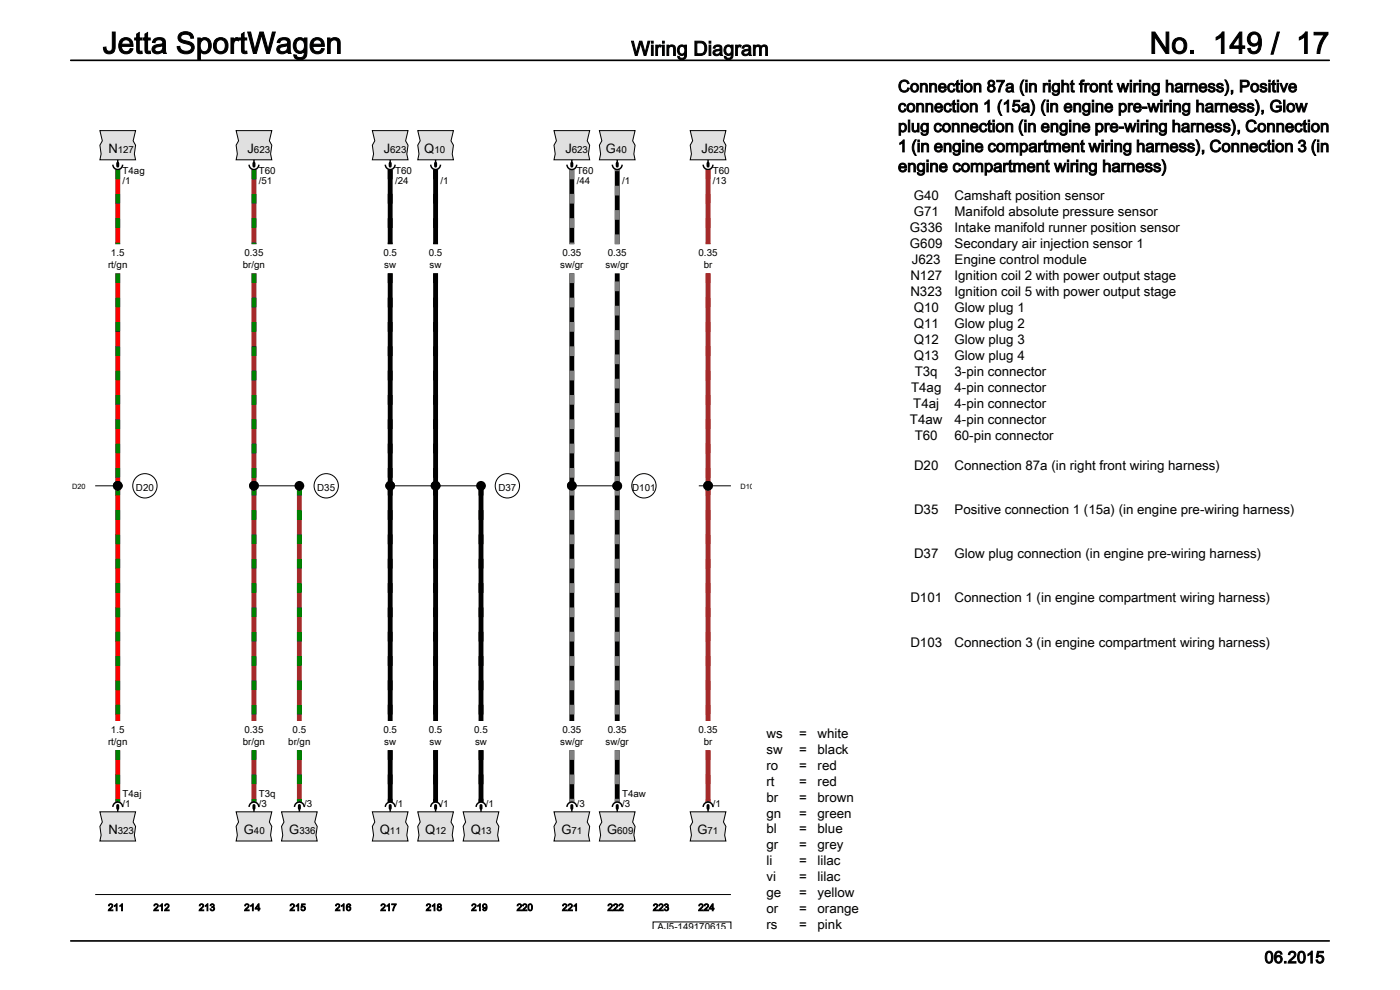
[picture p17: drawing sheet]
<svg xmlns="http://www.w3.org/2000/svg" width="297mm" height="210mm" viewBox="0 0 297 210" stroke-linecap="round" stroke-linejoin="round" font-family="sans-serif">
<defs><g id="words">
<g font-size="6.3">
<text x="21.8" y="11.3">Jetta SportWagen</text>
<text x="243.9" y="11.3">No. 149 / 17</text>
</g>
<text font-size="4.2" x="133.9" y="11.8">Wiring Diagram</text>
<g font-size="3.5">
<text x="190.5" y="19.5">Connection 87a (in right front wiring harness), Positive</text>
<text x="190.5" y="23.8">connection 1 (15a) (in engine pre-wiring harness), Glow</text>
<text x="190.5" y="28">plug connection (in engine pre-wiring harness), Connection</text>
<text x="190.5" y="32.2">1 (in engine compartment wiring harness), Connection 3 (in</text>
<text x="190.5" y="36.5">engine compartment wiring harness)</text>
<text x="268.2" y="204.3">06.2015</text>
</g>
<g font-size="2.8">
<text x="23" y="32.4">N</text>
<text x="52.5" y="32.4">J</text>
<text x="81.4" y="32.4">J</text>
<text x="90" y="32.4">Q</text>
<text x="119.9" y="32.4">J</text>
<text x="128.6" y="32.4">G</text>
<text x="148.8" y="32.4">J</text>
<text x="193.8" y="42.5">G40</text>
<text x="193.8" y="45.8">G71</text>
<text x="202.5" y="42.5">Camshaft position sensor</text>
<text x="202.5" y="45.8">Manifold absolute pressure sensor</text>
<text x="193" y="49.2">G336</text>
<text x="193" y="52.6">G609</text>
<text x="202.5" y="49.2">Intake manifold runner position sensor</text>
<text x="202.5" y="52.6">Secondary air injection sensor 1</text>
<text x="193.1" y="59.4">N127</text>
<text x="193.4" y="56">J623</text>
<text x="202.5" y="56">Engine control module</text>
<text x="202.5" y="59.4">Ignition coil 2 with power output stage</text>
<text x="193.1" y="62.8">N323</text>
<text x="202.5" y="62.8">Ignition coil 5 with power output stage</text>
<text x="193.8" y="66.2">Q10</text>
<text x="193.8" y="69.5">Q11</text>
<text x="202.5" y="66.2">Glow plug 1</text>
<text x="202.5" y="69.5">Glow plug 2</text>
<text x="193.8" y="72.9">Q12</text>
<text x="193.8" y="76.3">Q13</text>
<text x="202.5" y="72.9">Glow plug 3</text>
<text x="202.5" y="76.3">Glow plug 4</text>
<text x="193.3" y="83.1">T4ag</text>
<text x="194.1" y="79.7">T3q</text>
<text x="202.5" y="79.7">3-pin connector</text>
<text x="202.5" y="83.1">4-pin connector</text>
<text x="193" y="89.9">T4aw</text>
<text x="193.8" y="86.5">T4aj</text>
<text x="202.5" y="86.5">4-pin connector</text>
<text x="202.5" y="89.9">4-pin connector</text>
<text x="194.1" y="93.3">T60</text>
<text x="202.5" y="93.3">60-pin connector</text>
<text x="193.9" y="99.6">D20</text>
<text x="202.5" y="99.6">Connection 87a (in right front wiring harness)</text>
<text x="193.9" y="109">D35</text>
<text x="202.5" y="109">Positive connection 1 (15a) (in engine pre-wiring harness)</text>
<text x="193.9" y="118.4">D37</text>
<text x="202.5" y="118.4">Glow plug connection (in engine pre-wiring harness)</text>
<text x="193.1" y="127.8">D101</text>
<text x="202.5" y="127.8">Connection 1 (in engine compartment wiring harness)</text>
<text x="193.1" y="137.2">D103</text>
<text x="202.5" y="137.2">Connection 3 (in engine compartment wiring harness)</text>
<text x="162.6" y="156.5">ws</text>
<text x="162.6" y="159.9">sw</text>
<text x="169.5" y="156.5">=</text>
<text x="169.5" y="159.9">=</text>
<text x="173.4" y="156.5">white</text>
<text x="173.4" y="159.9">black</text>
<text x="162.6" y="163.3">ro</text>
<text x="162.6" y="166.6">rt</text>
<text x="169.5" y="163.3">=</text>
<text x="169.5" y="166.6">=</text>
<text x="173.4" y="163.3">red</text>
<text x="173.4" y="166.6">red</text>
<text x="162.6" y="170">br</text>
<text x="162.6" y="173.4">gn</text>
<text x="169.5" y="170">=</text>
<text x="169.5" y="173.4">=</text>
<text x="173.4" y="170">brown</text>
<text x="173.4" y="173.4">green</text>
<text x="23" y="176.8">N</text>
<text x="51.7" y="176.8">G</text>
<text x="61.4" y="176.8">G</text>
<text x="80.6" y="176.8">Q</text>
<text x="90.2" y="176.8">Q</text>
<text x="99.9" y="176.8">Q</text>
<text x="119.1" y="176.8">G</text>
<text x="128.8" y="176.8">G</text>
<text x="148" y="176.8">G</text>
<text x="162.6" y="176.8">bl</text>
<text x="169.5" y="176.8">=</text>
<text x="173.4" y="176.8">blue</text>
<text x="162.6" y="180.2">gr</text>
<text x="162.6" y="183.6">li</text>
<text x="169.5" y="180.2">=</text>
<text x="169.5" y="183.6">=</text>
<text x="173.4" y="180.2">grey</text>
<text x="173.4" y="183.6">lilac</text>
<text x="162.6" y="187">vi</text>
<text x="162.6" y="190.3">ge</text>
<text x="169.5" y="187">=</text>
<text x="169.5" y="190.3">=</text>
<text x="173.4" y="187">lilac</text>
<text x="173.4" y="190.3">yellow</text>
<text x="162.6" y="193.7">or</text>
<text x="162.6" y="197.1">rs</text>
<text x="169.5" y="193.7">=</text>
<text x="169.5" y="197.1">=</text>
<text x="173.4" y="193.7">orange</text>
<text x="173.4" y="197.1">pink</text>
</g>
<g font-size="2.1">
<text x="25" y="32.4">127</text>
<text x="53.9" y="32.4">623</text>
<text x="82.8" y="32.4">623</text>
<text x="92.1" y="32.4">10</text>
<text x="121.3" y="32.4">623</text>
<text x="130.7" y="32.4">40</text>
<text x="150.2" y="32.4">623</text>
<text x="26" y="37">T4ag</text>
<text x="26" y="39.1">/1</text>
<text x="54.9" y="37">T60</text>
<text x="54.9" y="39.1">/51</text>
<text x="83.8" y="37">T60</text>
<text x="83.8" y="39.1">/24</text>
<text x="93.4" y="39.1">/1</text>
<text x="122.3" y="37">T60</text>
<text x="122.3" y="39.1">/44</text>
<text x="132" y="39.1">/1</text>
<text x="151.2" y="37">T60</text>
<text x="151.2" y="39.1">/13</text>
<text x="22.9" y="57">rt/gn</text>
<text x="23.5" y="54.4">1.5</text>
<text x="51.5" y="57">br/gn</text>
<text x="51.9" y="54.4">0.35</text>
<text x="81.3" y="54.4">0.5</text>
<text x="81.5" y="57">sw</text>
<text x="91" y="54.4">0.5</text>
<text x="91.1" y="57">sw</text>
<text x="118.8" y="57">sw/gr</text>
<text x="119.3" y="54.4">0.35</text>
<text x="128.5" y="57">sw/gr</text>
<text x="128.9" y="54.4">0.35</text>
<text x="148.2" y="54.4">0.35</text>
<text x="149.3" y="57">br</text>
<text x="28.8" y="104.3">D20</text>
<text x="67.3" y="104.3">D35</text>
<text x="105.7" y="104.3">D37</text>
<text x="134.1" y="104.3">D101</text>
<text x="23.5" y="155.5">1.5</text>
<text x="51.9" y="155.5">0.35</text>
<text x="62.1" y="155.5">0.5</text>
<text x="81.3" y="155.5">0.5</text>
<text x="91" y="155.5">0.5</text>
<text x="100.6" y="155.5">0.5</text>
<text x="119.3" y="155.5">0.35</text>
<text x="128.9" y="155.5">0.35</text>
<text x="148.2" y="155.5">0.35</text>
<text x="22.9" y="158.1">rt/gn</text>
<text x="51.5" y="158.1">br/gn</text>
<text x="61.2" y="158.1">br/gn</text>
<text x="81.5" y="158.1">sw</text>
<text x="91.1" y="158.1">sw</text>
<text x="100.8" y="158.1">sw</text>
<text x="118.8" y="158.1">sw/gr</text>
<text x="128.5" y="158.1">sw/gr</text>
<text x="149.3" y="158.1">br</text>
<text x="26" y="169.1">T4aj</text>
<text x="26" y="171.2">/1</text>
<text x="54.9" y="169.1">T3q</text>
<text x="54.9" y="171.2">/3</text>
<text x="64.5" y="171.2">/3</text>
<text x="83.8" y="171.2">/1</text>
<text x="93.4" y="171.2">/1</text>
<text x="103.1" y="171.2">/1</text>
<text x="122.3" y="171.2">/3</text>
<text x="132" y="169.1">T4aw</text>
<text x="132" y="171.2">/3</text>
<text x="151.2" y="171.2">/1</text>
<text x="25" y="176.8">323</text>
<text x="53.9" y="176.8">40</text>
<text x="63.5" y="176.8">336</text>
<text x="82.7" y="176.8">11</text>
<text x="92.4" y="176.8">12</text>
<text x="102" y="176.8">13</text>
<text x="121.2" y="176.8">71</text>
<text x="130.9" y="176.8">609</text>
<text x="150.1" y="176.8">71</text>
<text x="22.9" y="193.2">211</text>
<text x="32.5" y="193.2">212</text>
<text x="42.2" y="193.2">213</text>
<text x="51.8" y="193.2">214</text>
<text x="61.4" y="193.2">215</text>
<text x="71.1" y="193.2">216</text>
<text x="80.7" y="193.2">217</text>
<text x="90.3" y="193.2">218</text>
<text x="100" y="193.2">219</text>
<text x="109.6" y="193.2">220</text>
<text x="119.2" y="193.2">221</text>
<text x="128.9" y="193.2">222</text>
<text x="138.5" y="193.2">223</text>
<text x="139.5" y="197.3">AJ5-149170615</text>
<text x="148.1" y="193.2">224</text>
</g>
<g font-size="1.5">
<text x="15.3" y="103.8">D20</text>
<text x="157.1" y="103.8">D103</text>
</g>
</g></defs>
<g fill="none" stroke="#000" stroke-width=".21">
<path d="M20.2 103.1h5.8M52.9 103.1h11.6zM20.2 189.8h134.9M138.5 197v-1.4h16.6v1.4"/>
<circle cx="30.7" cy="103.1" r="2.58"/>
<circle cx="69.2" cy="103.1" r="2.58"/>
</g>
<path d="M50.1 27.7h7.6l-.6 2.2 .6 .9-.3 1.9 .3 1.2h-7.6l.3-1.2-.3-1.9 .5-.9z" fill="#e0e0e0"/>
<path d="M50.1 27.7h7.6l-.6 2.2 .6 .9-.3 1.9 .3 1.2h-7.6l.3-1.2-.3-1.9 .5-.9z" fill="none" stroke="#000" stroke-width=".21"/>
<path d="M59.7 172.2h7.6l-.5 2.2 .5 .9-.3 1.9 .3 1.2h-7.6l.3-1.2-.3-1.9 .5-.9z" fill="#e0e0e0"/>
<path d="M59.7 172.2h7.6l-.5 2.2 .5 .9-.3 1.9 .3 1.2h-7.6l.3-1.2-.3-1.9 .5-.9z" fill="none" stroke="#000" stroke-width=".21"/>
<path d="M50.1 172.2h7.6l-.6 2.2 .6 .9-.3 1.9 .3 1.2h-7.6l.3-1.2-.3-1.9 .5-.9z" fill="#e0e0e0"/>
<path d="M50.1 172.2h7.6l-.6 2.2 .6 .9-.3 1.9 .3 1.2h-7.6l.3-1.2-.3-1.9 .5-.9z" fill="none" stroke="#000" stroke-width=".21"/>
<path d="M21.2 27.7h7.6l-.6 2.2 .6 .9-.3 1.9 .3 1.2h-7.6l.3-1.2-.3-1.9 .5-.9z" fill="#e0e0e0"/>
<path d="M21.2 27.7h7.6l-.6 2.2 .6 .9-.3 1.9 .3 1.2h-7.6l.3-1.2-.3-1.9 .5-.9z" fill="none" stroke="#000" stroke-width=".21"/>
<path d="M21.2 172.2h7.6l-.6 2.2 .6 .9-.3 1.9 .3 1.2h-7.6l.3-1.2-.3-1.9 .5-.9z" fill="#e0e0e0"/>
<path d="M21.2 172.2h7.6l-.6 2.2 .6 .9-.3 1.9 .3 1.2h-7.6l.3-1.2-.3-1.9 .5-.9z" fill="none" stroke="#000" stroke-width=".21"/>
<path d="M79 27.7h7.6l-.6 2.2 .6 .9-.3 1.9 .3 1.2h-7.6l.2-1.2-.2-1.9 .5-.9z" fill="#e0e0e0"/>
<path d="M79 27.7h7.6l-.6 2.2 .6 .9-.3 1.9 .3 1.2h-7.6l.2-1.2-.2-1.9 .5-.9z" fill="none" stroke="#000" stroke-width=".21"/>
<path d="M117.5 27.7h7.6l-.5 2.2 .5 .9-.3 1.9 .3 1.2h-7.6l.3-1.2-.3-1.9 .5-.9z" fill="#e0e0e0"/>
<path d="M117.5 27.7h7.6l-.5 2.2 .5 .9-.3 1.9 .3 1.2h-7.6l.3-1.2-.3-1.9 .5-.9z" fill="none" stroke="#000" stroke-width=".21"/>
<path d="M88.6 27.7h7.6l-.5 2.2 .5 .9-.3 1.9 .3 1.2h-7.6l.3-1.2-.3-1.9 .5-.9z" fill="#e0e0e0"/>
<g fill="none" stroke="#000" stroke-width=".21">
<path d="M88.6 27.7h7.6l-.5 2.2 .5 .9-.3 1.9 .3 1.2h-7.6l.3-1.2-.3-1.9 .5-.9zM81.8 103.1h21.2zM120.3 103.1h11.6z"/>
<circle cx="107.6" cy="103.1" r="2.58"/>
<circle cx="136.6" cy="103.1" r="2.58"/>
</g>
<path d="M79 172.2h7.6l-.6 2.2 .6 .9-.3 1.9 .3 1.2h-7.6l.2-1.2-.2-1.9 .5-.9z" fill="#e0e0e0"/>
<path d="M79 172.2h7.6l-.6 2.2 .6 .9-.3 1.9 .3 1.2h-7.6l.2-1.2-.2-1.9 .5-.9z" fill="none" stroke="#000" stroke-width=".21"/>
<path d="M88.6 172.2h7.6l-.5 2.2 .5 .9-.3 1.9 .3 1.2h-7.6l.3-1.2-.3-1.9 .5-.9z" fill="#e0e0e0"/>
<path d="M88.6 172.2h7.6l-.5 2.2 .5 .9-.3 1.9 .3 1.2h-7.6l.3-1.2-.3-1.9 .5-.9z" fill="none" stroke="#000" stroke-width=".21"/>
<path d="M98.3 172.2h7.5l-.5 2.2 .5 .9-.2 1.9 .2 1.2h-7.5l.2-1.2-.2-1.9 .5-.9z" fill="#e0e0e0"/>
<path d="M98.3 172.2h7.5l-.5 2.2 .5 .9-.2 1.9 .2 1.2h-7.5l.2-1.2-.2-1.9 .5-.9z" fill="none" stroke="#000" stroke-width=".21"/>
<path d="M117.5 172.2h7.6l-.5 2.2 .5 .9-.3 1.9 .3 1.2h-7.6l.3-1.2-.3-1.9 .5-.9z" fill="#e0e0e0"/>
<path d="M117.5 172.2h7.6l-.5 2.2 .5 .9-.3 1.9 .3 1.2h-7.6l.3-1.2-.3-1.9 .5-.9z" fill="none" stroke="#000" stroke-width=".21"/>
<path d="M127.2 27.7h7.5l-.5 2.2 .5 .9-.2 1.9 .2 1.2h-7.5l.2-1.2-.2-1.9 .5-.9z" fill="#e0e0e0"/>
<path d="M127.2 27.7h7.5l-.5 2.2 .5 .9-.2 1.9 .2 1.2h-7.5l.2-1.2-.2-1.9 .5-.9z" fill="none" stroke="#000" stroke-width=".21"/>
<path d="M127.2 172.2h7.5l-.5 2.2 .5 .9-.2 1.9 .2 1.2h-7.5l.2-1.2-.2-1.9 .5-.9z" fill="#e0e0e0"/>
<path d="M127.2 172.2h7.5l-.5 2.2 .5 .9-.2 1.9 .2 1.2h-7.5l.2-1.2-.2-1.9 .5-.9z" fill="none" stroke="#000" stroke-width=".21"/>
<path d="M146.4 27.7h7.6l-.5 2.2 .5 .9-.3 1.9 .3 1.2h-7.6l.3-1.2-.3-1.9 .5-.9z" fill="#e0e0e0"/>
<path d="M146.4 27.7h7.6l-.5 2.2 .5 .9-.3 1.9 .3 1.2h-7.6l.3-1.2-.3-1.9 .5-.9zM148.2 103.1h6.9" fill="none" stroke="#000" stroke-width=".21"/>
<path d="M146.4 172.2h7.6l-.5 2.2 .5 .9-.3 1.9 .3 1.2h-7.6l.3-1.2-.3-1.9 .5-.9z" fill="#e0e0e0"/>
<path d="M146.4 172.2h7.6l-.5 2.2 .5 .9-.3 1.9 .3 1.2h-7.6l.3-1.2-.3-1.9 .5-.9z" fill="none" stroke="#000" stroke-width=".21"/>
<g fill="none" stroke="#fff" stroke-width="1.9" stroke-linecap="butt">
<path d="M25 36v15.8M53.9 36v15.8M82.8 36v15.8M92.4 36v15.8M121.3 36v15.8M130.9 36v15.8M150.2 36v15.8M25 58v94.9M53.9 58v94.9M82.8 58v94.9M92.4 58v94.9M121.3 58v94.9"/>
<path d="M130.9 58v94.9M150.2 58v94.9M63.5 103.1v49.8M102 103.1v49.8M25 159.1v11M53.9 159.1v11M63.5 159.1v11M82.8 159.1v11M92.4 159.1v11M102 159.1v11M121.3 159.1v11M130.9 159.1v11"/>
<path d="M150.2 159.1v11"/>
</g>
<path d="M53.9 36v15.8M150.2 36v15.8M53.9 58v94.9M150.2 58v94.9M63.5 103.1v49.8M53.9 159.1v11M63.5 159.1v11M150.2 159.1v11" fill="none" stroke="#a52a2a" stroke-width="1" stroke-linecap="butt"/>
<path d="M25 36v15.8M53.9 36v15.8M25 58v45.1M53.9 58v45.1M25 103.1v49.8M53.9 103.1v49.8M63.5 103.1v49.8M25 159.1v11M53.9 159.1v11M63.5 159.1v11" fill="none" stroke="#008000" stroke-width="1" stroke-dasharray="2.1 3.1" stroke-linecap="butt"/>
<g fill="none" stroke="#000" stroke-width=".31">
<path d="M23.9 34.9a1.03 1.03 0 0 0 1.1 1.1 1.03 1.03 0 0 0 1-1.1M25 33.9v1M52.8 34.9a1.03 1.03 0 0 0 1.1 1.1 1.03 1.03 0 0 0 1-1.1M53.9 33.9v1M81.7 34.9a1.03 1.03 0 0 0 1.1 1.1 1.03 1.03 0 0 0 1-1.1M82.8 33.9v1M91.4 34.9a1.03 1.03 0 0 0 1 1.1 1.03 1.03 0 0 0 1-1.1M92.4 33.9v1M120.3 34.9a1.03 1.03 0 0 0 1 1.1 1.03 1.03 0 0 0 1-1.1M121.3 33.9v1M129.9 34.9a1.03 1.03 0 0 0 1 1.1 1.03 1.03 0 0 0 1.1-1.1M130.9 33.9v1"/>
<path d="M149.2 34.9a1.03 1.03 0 0 0 1 1.1 1.03 1.03 0 0 0 1-1.1M150.2 33.9v1M23.9 171.2a1.03 1.03 0 0 1 1.1-1.1 1.03 1.03 0 0 1 1 1.1M25 171.2v1M52.8 171.2a1.03 1.03 0 0 1 1.1-1.1 1.03 1.03 0 0 1 1 1.1M53.9 171.2v1M62.5 171.2a1.03 1.03 0 0 1 1-1.1 1.03 1.03 0 0 1 1 1.1M63.5 171.2v1M81.7 171.2a1.03 1.03 0 0 1 1.1-1.1 1.03 1.03 0 0 1 1 1.1M82.8 171.2v1M91.4 171.2a1.03 1.03 0 0 1 1-1.1 1.03 1.03 0 0 1 1 1.1M92.4 171.2v1"/>
<path d="M101 171.2a1.03 1.03 0 0 1 1-1.1 1.03 1.03 0 0 1 1.1 1.1M102 171.2v1M120.3 171.2a1.03 1.03 0 0 1 1-1.1 1.03 1.03 0 0 1 1 1.1M121.3 171.2v1M129.9 171.2a1.03 1.03 0 0 1 1-1.1 1.03 1.03 0 0 1 1.1 1.1M130.9 171.2v1M149.2 171.2a1.03 1.03 0 0 1 1-1.1 1.03 1.03 0 0 1 1 1.1M150.2 171.2v1"/>
</g>
<g fill="none" stroke="#000" stroke-width=".64">
<path d="M25 34.6v.6M53.9 34.6v.6M82.8 34.6v.6M92.4 34.6v.6M121.3 34.6v.6M130.9 34.6v.6M150.2 34.6v.6M25 170.9v.6M53.9 170.9v.6M63.5 170.9v.6M82.8 170.9v.6M92.4 170.9v.6"/>
<path d="M102 170.9v.6M121.3 170.9v.6M130.9 170.9v.6M150.2 170.9v.6"/>
</g>
<g fill="#000">
<circle cx="25" cy="103.1" r="1.03"/>
<circle cx="53.9" cy="103.1" r="1.03"/>
<circle cx="63.5" cy="103.1" r="1.03"/>
<circle cx="82.8" cy="103.1" r="1.03"/>
<circle cx="92.4" cy="103.1" r="1.03"/>
<circle cx="102" cy="103.1" r="1.03"/>
<circle cx="121.3" cy="103.1" r="1.03"/>
<circle cx="130.9" cy="103.1" r="1.03"/>
<circle cx="150.2" cy="103.1" r="1.03"/>
</g>
<path d="M25 36v15.8M25 58v94.9M25 159.1v11" fill="none" stroke="#f00" stroke-width="1" stroke-linecap="butt"/>
<g fill="none" stroke="#000" stroke-width="1" stroke-linecap="butt">
<path d="M82.8 36v15.8M92.4 36v15.8M121.3 36v15.8M130.9 36v15.8M82.8 58v94.9M92.4 58v94.9M121.3 58v94.9M130.9 58v94.9M102 103.1v49.8M82.8 159.1v11M92.4 159.1v11M102 159.1v11"/>
<path d="M121.3 159.1v11M130.9 159.1v11"/>
</g>
<path d="M82.8 36v15.8M92.4 36v15.8M82.8 58v45.1M92.4 58v45.1M82.8 103.1v49.8M92.4 103.1v49.8M102 103.1v49.8M82.8 159.1v11M92.4 159.1v11M102 159.1v11" fill="none" stroke="#000" stroke-width="1" stroke-dasharray="2.1 3.1" stroke-linecap="butt"/>
<path d="M121.3 36v15.8M121.3 58v45.1M130.9 51.8v-15.8M121.3 103.1v49.8M130.9 103.1v49.8M130.9 103.1v-45.1M121.3 159.1v11M130.9 159.1v11" fill="none" stroke="#808080" stroke-width="1" stroke-dasharray="2.1 3.1" stroke-linecap="butt"/>
<path d="M150.2 36v15.8M150.2 58v45.1M150.2 103.1v49.8M150.2 159.1v11" fill="none" stroke="#a52a2a" stroke-width="1" stroke-dasharray="2.1 3.1" stroke-linecap="butt"/>
<path d="M15 12.8h267M15 199.6h267" fill="none" stroke="#000" stroke-width=".35"/>
<use href="#words"/>
</svg>
